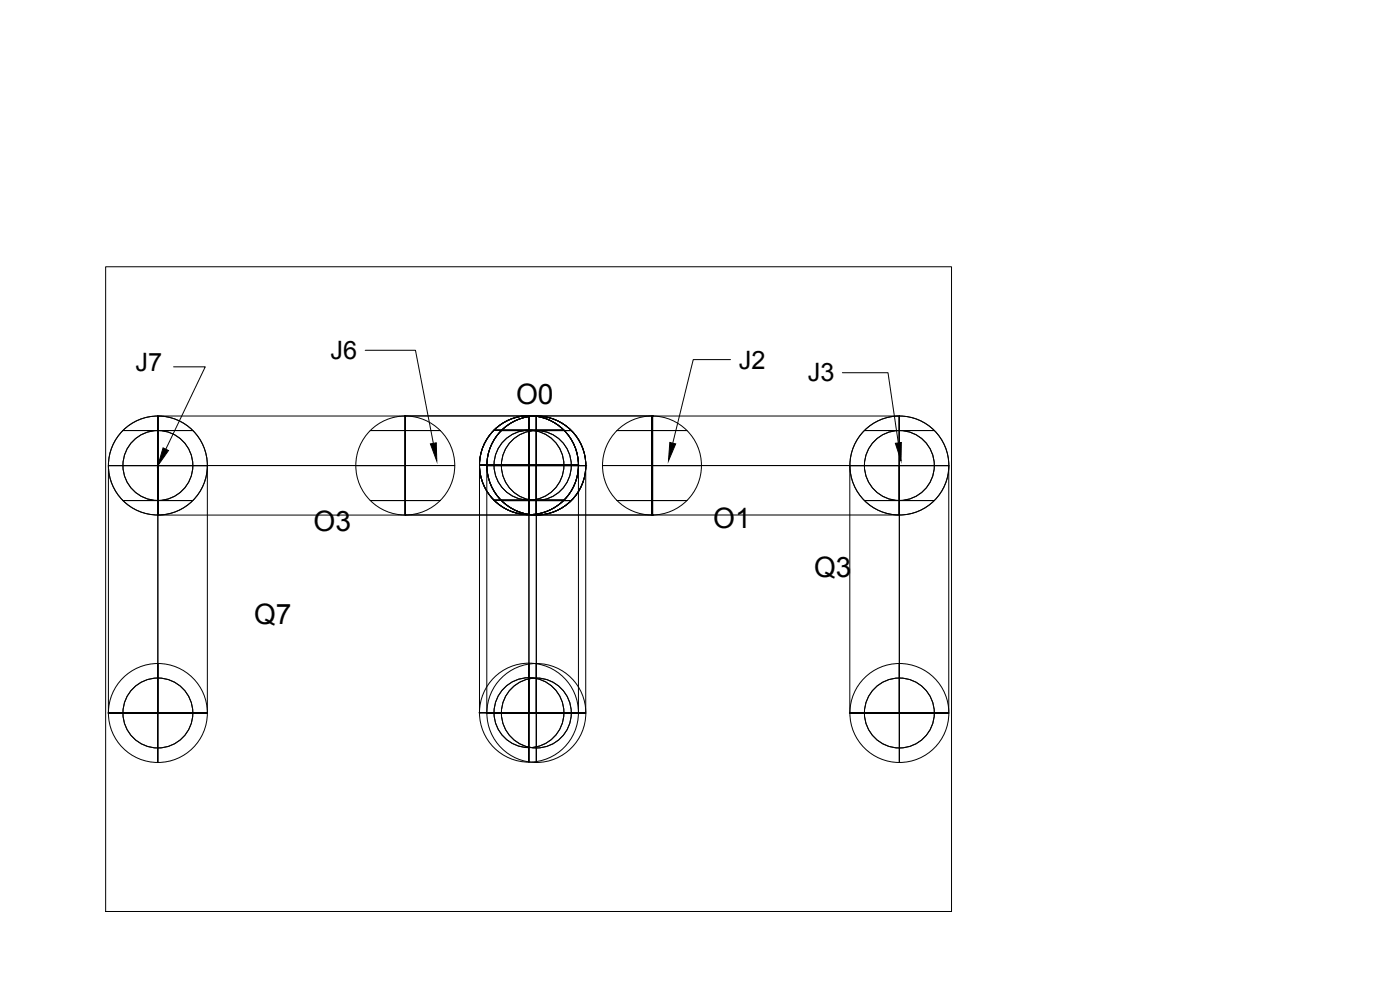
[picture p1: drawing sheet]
<svg xmlns="http://www.w3.org/2000/svg" width="353mm" height="250mm" viewBox="0 0 353 250" stroke-linecap="round" stroke-linejoin="round" font-family="sans-serif">
<defs><g id="words">
<g font-size="7.1">
<text x="130.2" y="101.9">O0</text>
<text x="79.1" y="133.9">O3</text>
<text x="179.9" y="133.2">O1</text>
<text x="205.3" y="145.4">Q3</text>
<text x="64.1" y="157.4">Q7</text>
</g>
<g font-size="6.4">
<text x="34.2" y="93.5">J7</text>
<text x="83.4" y="90.5">J6</text>
<text x="186.4" y="93">J2</text>
<text x="203.7" y="96.2">J3</text>
</g>
</g></defs>
<!-- layer: 0 -->
<g fill="none" stroke="#000" stroke-width=".25">
<path d="M26.6 67.3h213.4v162.5h-213.4zM43.8 92.5h8l-10 20.8M92.1 88.3h12.7l4.5 23.5M184.3 90.7h-9.4l-5.2 21.1M212.5 94h11.5l2.6 17.7M27.3 117.4v62.4M31 108.6h17.6zM39.8 104.9v25zM39.8 104.9h62.4v25h-62.4zM39.8 117.4h12.5h-25h12.5v62.4h-12.5h25h-12.5M39.8 104.9v12.5h-12.5h12.5v12.5v-12.5h12.5h-12.5zM39.8 117.4h62.4"/>
<path d="M39.8 117.4v62.4M52.3 117.4v62.4M93.4 108.6h17.6zM102.2 104.9h62.4v25h-62.4zM102.2 104.9v25zM102.2 104.9a12.5 12.5 0 0 0-12.5 12.5 12.5 12.5 0 0 0 12.5 12.5M102.2 104.9a12.5 12.5 0 0 1 12.5 12.5 12.5 12.5 0 0 1-12.5 12.5M120.9 117.3h.1M120.9 117.3h25zM120.9 117.3v62.4M122.8 117.4h.1M122.8 117.4h24.9z"/>
<path d="M122.8 117.4v62.4M124.6 108.5h17.6zM126.4 108.6h17.7zM133.4 104.8v25M133.4 117.3h12.5h-25h12.5v62.4h-12.5h25h-12.5M133.4 104.8v12.5h-12.5h12.5v12.5v-12.5h12.5h-12.5zM133.4 117.3v62.4M133.4 104.8a12.5 12.5 0 0 1 12.5 12.5 12.5 12.5 0 0 1-12.5 12.5M133.4 104.8a12.5 12.5 0 0 0-12.5 12.5 12.5 12.5 0 0 0 12.5 12.5M135.3 104.9v25M135.3 117.4h12.4h-24.9h12.5v62.4h-12.5h24.9h-12.4M135.3 104.9v12.5h-12.5h12.5v12.5v-12.5h12.4h-12.4z"/>
<path d="M135.3 117.4v62.4M145.9 117.3h.1M145.9 117.3v62.4M147.7 117.4h.1M147.7 117.4v62.4M155.6 108.6h17.7zM164.4 104.9v25zM164.4 104.9v25M164.4 104.9h62.4M164.4 117.4h62.4M164.5 104.9a12.5 12.5 0 0 0-12.5 12.5 12.5 12.5 0 0 0 12.5 12.5M164.5 104.9a12.5 12.5 0 0 1 12.4 12.5 12.5 12.5 0 0 1-12.4 12.5"/>
<path d="M164.6 104.9h.1M214.4 117.4v62.4M218 108.6h17.7zM226.8 104.9v25zM226.8 104.9v25M226.8 117.4h12.5h-24.9h12.4v62.4h-12.4h24.9h-12.5M226.8 104.9v12.5h-12.4h12.4v12.5v-12.5h12.5h-12.5zM226.8 117.4v62.4M226.9 104.9a12.5 12.5 0 0 1 12.4 12.5 12.5 12.5 0 0 1-12.4 12.5M226.9 104.9a12.5 12.5 0 0 0-12.5 12.5 12.5 12.5 0 0 0 12.5 12.5M239.3 117.4v62.4M31 126.2h17.6z"/>
<path d="M93.4 126.2h17.6zM102.2 129.9h.1M124.6 126.1h17.6zM126.4 126.2h17.7zM133.4 129.8h.1M135.3 129.9h.1M155.6 126.2h17.7zM164.4 129.9h62.4M164.6 129.9h.1M218 126.2h17.7zM39.8 167.3v12.5h-12.5h12.5v12.5v-12.5h12.5h-12.5zM122.8 179.8h12.5v12.5v-12.5h12.4h-12.4v-12.5v12.5z"/>
<path d="M133.4 167.2v12.5h-12.5h12.5v12.5v-12.5h12.5h-12.5zM214.4 179.8h12.4v12.4v-12.4h12.5h-12.5v-12.5v12.5z"/>
<circle cx="39.8" cy="117.4" r="12.5"/>
<circle cx="39.8" cy="117.4" r="8.8"/>
<circle cx="133.4" cy="117.3" r="8.8"/>
<circle cx="133.4" cy="117.3" r="12.5"/>
<circle cx="135.3" cy="117.4" r="12.5"/>
<circle cx="135.3" cy="117.4" r="8.8"/>
<circle cx="226.9" cy="117.4" r="8.8"/>
<circle cx="226.9" cy="117.4" r="12.5"/>
<circle cx="39.8" cy="179.8" r="8.8"/>
<circle cx="39.8" cy="179.8" r="12.5"/>
<circle cx="133.4" cy="179.7" r="8.8"/>
<circle cx="133.4" cy="179.7" r="12.5"/>
<circle cx="135.3" cy="179.8" r="8.8"/>
<circle cx="135.3" cy="179.8" r="12.5"/>
<circle cx="226.9" cy="179.8" r="8.8"/>
<circle cx="226.9" cy="179.8" r="12.5"/>
</g>
<g fill="#000" stroke="#000" stroke-width=".25">
<path d="M41.1 112.9l1.4 .7-2.7 3.8zM108.6 111.9l1.4-.3 .2 4.7zM169 111.6l1.4 .3-1.8 4.3zM225.8 111.8l1.6-.2-.1 4.6z"/>
<circle cx="102.2" cy="104.9" r=".11"/>
<circle cx="102.2" cy="117.4" r=".11"/>
<circle cx="164.4" cy="117.4" r=".11"/>
<circle cx="164.6" cy="129.8" r=".11"/>
<circle cx="27.3" cy="179.8" r=".11"/>
<circle cx="120.9" cy="179.7" r=".11"/>
<circle cx="122.8" cy="179.8" r=".11"/>
<circle cx="214.4" cy="179.8" r=".11"/>
</g>
<use href="#words"/>
</svg>
